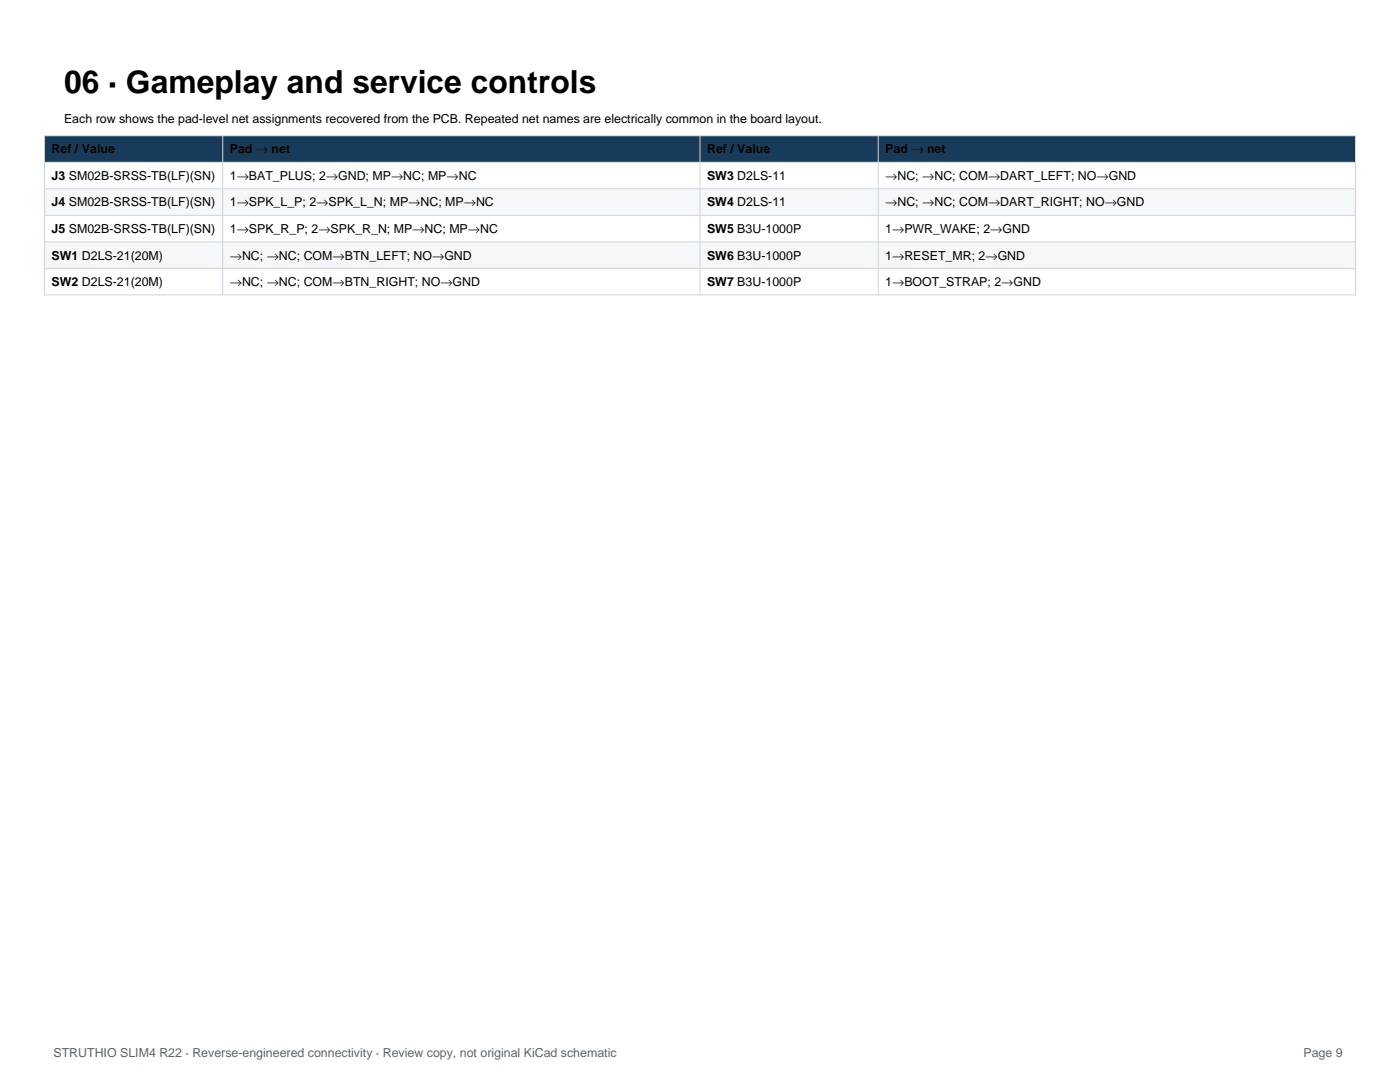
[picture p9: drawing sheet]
<svg xmlns="http://www.w3.org/2000/svg" width="279mm" height="216mm" viewBox="0 0 279 216" stroke-linecap="round" stroke-linejoin="round" font-family="sans-serif">
<defs><g id="words">
<text font-size="6.3" x="12.8" y="18.6">06 · Gameplay and service controls</text>
<g font-size="2.5">
<text x="12.8" y="24.6">Each row shows the pad-level net assignments recovered from the PCB. Repeated net names are electrically common in the board layout.</text>
<text x="10.3" y="30.6">Ref / Value</text>
<text x="10.3" y="35.9">J3 SM02B-SRSS-TB(LF)(SN)</text>
<text x="45.9" y="30.6">Pad → net</text>
<text x="45.9" y="35.9">1→BAT_PLUS; 2→GND; MP→NC; MP→NC</text>
<text x="141.1" y="30.6">Ref / Value</text>
<text x="141.1" y="35.9">SW3 D2LS-11</text>
<text x="176.7" y="30.6">Pad → net</text>
<text x="176.7" y="35.9">→NC; →NC; COM→DART_LEFT; NO→GND</text>
<text x="10.3" y="41.2">J4 SM02B-SRSS-TB(LF)(SN)</text>
<text x="45.9" y="41.2">1→SPK_L_P; 2→SPK_L_N; MP→NC; MP→NC</text>
<text x="141.1" y="41.2">SW4 D2LS-11</text>
<text x="176.7" y="41.2">→NC; →NC; COM→DART_RIGHT; NO→GND</text>
<text x="10.3" y="46.5">J5 SM02B-SRSS-TB(LF)(SN)</text>
<text x="45.9" y="46.5">1→SPK_R_P; 2→SPK_R_N; MP→NC; MP→NC</text>
<text x="141.1" y="46.5">SW5 B3U-1000P</text>
<text x="176.7" y="46.5">1→PWR_WAKE; 2→GND</text>
<text x="10.3" y="51.8">SW1 D2LS-21(20M)</text>
<text x="45.9" y="51.8">→NC; →NC; COM→BTN_LEFT; NO→GND</text>
<text x="141.1" y="51.8">SW6 B3U-1000P</text>
<text x="176.7" y="51.8">1→RESET_MR; 2→GND</text>
<text x="10.3" y="57.1">SW2 D2LS-21(20M)</text>
<text x="45.9" y="57.1">→NC; →NC; COM→BTN_RIGHT; NO→GND</text>
<text x="141.1" y="57.1">SW7 B3U-1000P</text>
<text x="176.7" y="57.1">1→BOOT_STRAP; 2→GND</text>
</g>
<g font-size="2.5" fill="#526674">
<text x="10.7" y="210.8">STRUTHIO SLIM4 R22 · Reverse-engineered connectivity · Review copy, not original KiCad schematic</text>
<text x="260.1" y="210.8">Page 9</text>
</g>
</g></defs>
<path d="M8.9 27.1h261.6v5.3h-261.6z" fill-rule="evenodd" fill="#173b59"/>
<path d="M8.9 32.4h261.6v5.3h-261.6z" fill-rule="evenodd" fill="#fff"/>
<path d="M8.9 37.7h261.6v5.3h-261.6z" fill-rule="evenodd" fill="#f5f8fa"/>
<path d="M8.9 43h261.6v5.3h-261.6z" fill-rule="evenodd" fill="#fff"/>
<path d="M8.9 48.3h261.6v5.3h-261.6z" fill-rule="evenodd" fill="#f5f8fa"/>
<path d="M8.9 53.6h261.6v5.2h-261.6z" fill-rule="evenodd" fill="#fff"/>
<path d="M8.9 27.1h261.6v31.7h-261.6zM8.9 32.4h261.6M8.9 37.7h261.6M44.5 27.1v31.7M139.7 27.1v31.7M175.3 27.1v31.7M8.9 43h261.6M8.9 48.3h261.6M8.9 53.6h261.6" fill="none" stroke="#cbd5dc" stroke-width=".2"/>
<use href="#words"/>
</svg>
